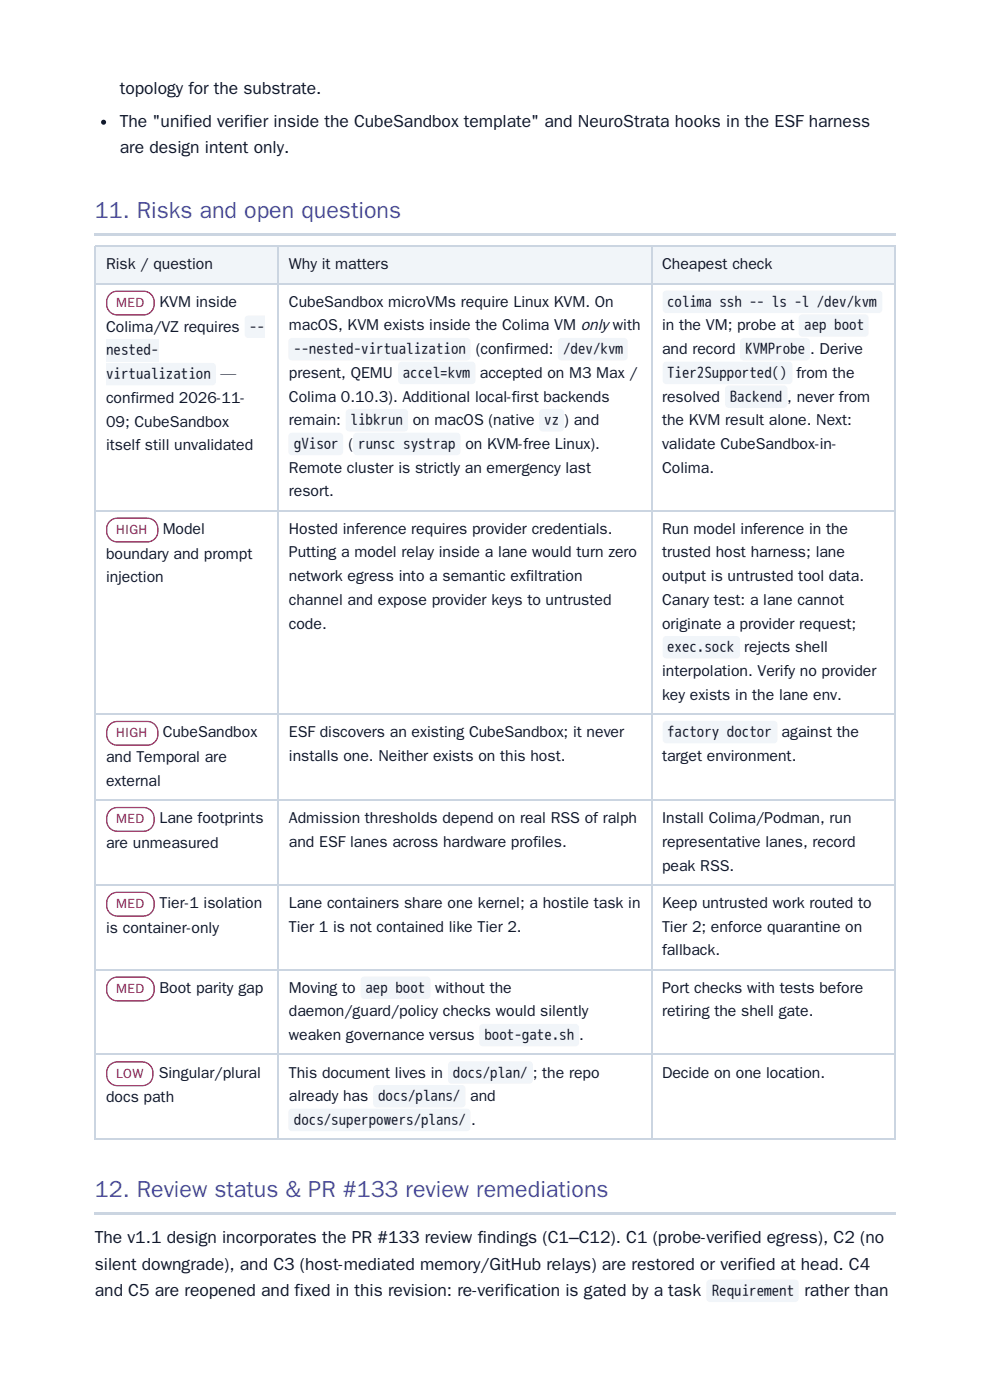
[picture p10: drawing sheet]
<svg xmlns="http://www.w3.org/2000/svg" width="210mm" height="297mm" viewBox="0 0 210 297" stroke-linecap="round" stroke-linejoin="round" font-family="sans-serif">
<defs><g id="words">
<g font-size="4.9" fill="#4f46e5">
<text x="20.1" y="46.3">11. Risks and open questions</text>
<text x="20.1" y="254">12. Review status &amp; PR #133 review remediations</text>
</g>
<g font-size="3.7" fill="#0f172a">
<text x="25.4" y="19.8">topology for the substrate.</text>
<text x="25.4" y="27">The &quot;unified verifier inside the CubeSandbox template&quot; and NeuroStrata hooks in the ESF harness</text>
<text x="25.4" y="32.5">are design intent only.</text>
<text x="20.1" y="263.8">The v1.1 design incorporates the PR #133 review findings (C1–C12). C1 (probe-verified egress), C2 (no</text>
<text x="20.1" y="269.3">silent downgrade), and C3 (host-mediated memory/GitHub relays) are restored or verified at head. C4</text>
<text x="20.1" y="274.9">and C5 are reopened and fixed in this revision: re-verification is gated by a task</text>
<text x="170.5" y="274.9">rather than</text>
</g>
<g font-size="3.3" fill="#0f172a">
<text x="22.5" y="57.2">Risk / question</text>
<text x="61.2" y="57.2">Why it matters</text>
<text x="140.4" y="57.2">Cheapest check</text>
<text x="33.8" y="65.1">KVM inside</text>
<text x="61.2" y="65.1">CubeSandbox microVMs require Linux KVM. On</text>
<text x="22.5" y="70.4">Colima/VZ requires</text>
<text x="61.2" y="70.1">macOS, KVM exists inside the Colima VM only with</text>
<text x="140.4" y="70.1">in the VM; probe at</text>
<text x="100.9" y="75.1">(confirmed:</text>
<text x="140.4" y="75.1">and record</text>
<text x="171.8" y="75.1">. Derive</text>
<text x="46.8" y="80.4">—</text>
<text x="61.2" y="80.2">present, QEMU</text>
<text x="101.7" y="80.2">accepted on M3 Max /</text>
<text x="168.9" y="80.2">from the</text>
<text x="22.5" y="85.5">confirmed 2026-11-</text>
<text x="61.2" y="85.2">Colima 0.10.3). Additional local-first backends</text>
<text x="140.4" y="85.2">resolved</text>
<text x="168.9" y="85.2">never from</text>
<text x="22.5" y="90.5">09; CubeSandbox</text>
<text x="22.5" y="95.5">itself still unvalidated</text>
<text x="61.2" y="90.2">remain:</text>
<text x="73.9" y="95.3">(</text>
<text x="87.5" y="90.2">on macOS (native</text>
<text x="98.7" y="95.3">on KVM-free Linux).</text>
<text x="119.6" y="90.2">) and</text>
<text x="140.4" y="90.2">the KVM result alone. Next:</text>
<text x="140.4" y="95.3">validate CubeSandbox-in-</text>
<text x="61.2" y="100.3">Remote cluster is strictly an emergency last</text>
<text x="140.4" y="100.3">Colima.</text>
<text x="61.2" y="105.3">resort.</text>
<text x="34.5" y="113.2">Model</text>
<text x="61.2" y="113.2">Hosted inference requires provider credentials.</text>
<text x="140.4" y="113.2">Run model inference in the</text>
<text x="22.5" y="118.5">boundary and prompt</text>
<text x="61.2" y="118.3">Putting a model relay inside a lane would turn zero</text>
<text x="140.4" y="118.3">trusted host harness; lane</text>
<text x="22.5" y="123.6">injection</text>
<text x="61.2" y="123.3">network egress into a semantic exfiltration</text>
<text x="140.4" y="123.3">output is untrusted tool data.</text>
<text x="61.2" y="128.3">channel and expose provider keys to untrusted</text>
<text x="140.4" y="128.3">Canary test: a lane cannot</text>
<text x="61.2" y="133.4">code.</text>
<text x="140.4" y="133.4">originate a provider request;</text>
<text x="140.4" y="143.4">interpolation. Verify no provider</text>
<text x="157.8" y="138.4">rejects shell</text>
<text x="140.4" y="148.4">key exists in the lane env.</text>
<text x="22.5" y="161.7">and Temporal are</text>
<text x="34.5" y="156.4">CubeSandbox</text>
<text x="61.2" y="156.4">ESF discovers an existing CubeSandbox; it never</text>
<text x="61.2" y="161.4">installs one. Neither exists on this host.</text>
<text x="140.4" y="161.4">target environment.</text>
<text x="165.7" y="156.4">against the</text>
<text x="22.5" y="166.7">external</text>
<text x="22.5" y="179.9">are unmeasured</text>
<text x="33.8" y="174.6">Lane footprints</text>
<text x="61.2" y="174.6">Admission thresholds depend on real RSS of ralph</text>
<text x="61.2" y="179.7">and ESF lanes across hardware profiles.</text>
<text x="140.4" y="174.6">Install Colima/Podman, run</text>
<text x="140.4" y="179.7">representative lanes, record</text>
<text x="140.4" y="184.7">peak RSS.</text>
<text x="22.5" y="197.9">is container-only</text>
<text x="33.8" y="192.6">Tier-1 isolation</text>
<text x="61.2" y="192.6">Lane containers share one kernel; a hostile task in</text>
<text x="61.2" y="197.6">Tier 1 is not contained like Tier 2.</text>
<text x="140.4" y="192.6">Keep untrusted work routed to</text>
<text x="140.4" y="197.6">Tier 2; enforce quarantine on</text>
<text x="140.4" y="202.7">fallback.</text>
<text x="33.8" y="210.6">Boot parity gap</text>
<text x="61.2" y="210.6">Moving to</text>
<text x="61.2" y="215.6">daemon/guard/policy checks would silently</text>
<text x="92.3" y="210.6">without the</text>
<text x="140.4" y="210.6">Port checks with tests before</text>
<text x="140.4" y="215.6">retiring the shell gate.</text>
<text x="61.2" y="220.7">weaken governance versus</text>
<text x="122.8" y="220.7">.</text>
<text x="22.5" y="233.9">docs path</text>
<text x="33.6" y="228.6">Singular/plural</text>
<text x="61.2" y="228.6">This document lives in</text>
<text x="61.2" y="233.6">already has</text>
<text x="99.7" y="233.6">and</text>
<text x="115" y="228.6">the repo</text>
<text x="140.4" y="228.6">Decide on one location.</text>
<text x="99.9" y="238.7">.</text>
</g>
<g font-size="3.2" fill="#0f172a">
<text x="141.4" y="65.1">colima ssh -- ls -l /dev/kvm</text>
<text x="52.9" y="70.4">--</text>
<text x="170.5" y="70.1">aep boot</text>
<text x="22.5" y="75.4">nested-</text>
<text x="62.3" y="75.1">--nested-virtualization</text>
<text x="119.4" y="75.1">/dev/kvm</text>
<text x="158" y="75.1">KVMProbe</text>
<text x="22.5" y="80.4">virtualization</text>
<text x="85.4" y="80.2">accel=kvm</text>
<text x="141.4" y="80.2">Tier2Supported()</text>
<text x="154.7" y="85.2">Backend ,</text>
<text x="62.3" y="95.3">gVisor</text>
<text x="74.3" y="90.2">libkrun</text>
<text x="76" y="95.3">runsc systrap</text>
<text x="115.4" y="90.2">vz</text>
<text x="141.4" y="138.4">exec.sock</text>
<text x="141.4" y="156.4">factory doctor</text>
<text x="77.5" y="210.6">aep boot</text>
<text x="102.7" y="220.7">boot-gate.sh</text>
<text x="80.2" y="233.6">docs/plans/</text>
<text x="96" y="228.6">docs/plan/ ;</text>
<text x="62.3" y="238.7">docs/superpowers/plans/</text>
<text x="150.9" y="274.9">Requirement</text>
</g>
<g font-size="2.8" fill="#b91c1c">
<text x="24.6" y="65.1">MED</text>
<text x="24.6" y="113.2">HIGH</text>
<text x="24.6" y="156.4">HIGH</text>
<text x="24.6" y="174.6">MED</text>
<text x="24.6" y="192.6">MED</text>
<text x="24.6" y="210.6">MED</text>
<text x="24.6" y="228.6">LOW</text>
</g>
</g></defs>
<path d="M20.1 49.5h169.9v.5h-169.9z" fill="#cbd5e1"/>
<g fill="#f1f5f9">
<path d="M20.4 52.4h38.6v7.9h-38.6z"/>
<path d="M59 52.4h79.1v7.9h-79.1z"/>
<path d="M138.1 52.4h51.9v7.9h-51.9z"/>
</g>
<g fill="none" stroke="#cbd5e1" stroke-width=".26">
<path d="M20.1 52.3h169.9M20.2 52.1v189.7M58.9 52.1v189.7M138.2 52.1v189.7M189.8 52.1v189.7M20.1 60.2h169.9M20.1 108.3h169.9M20.1 151.5h169.9M20.1 169.7h169.9M20.1 187.7h169.9M20.1 205.7h169.9M20.1 223.7h169.9"/>
<path d="M20.1 241.7h169.9"/>
</g>
<path d="M20.1 257.2h169.9v.5h-169.9z" fill="#cbd5e1"/>
<circle cx="22" cy="25.9" r=".53" fill="#0f172a"/>
<path d="M23.3 62.4a2.25 2.25 0 0 1 1.6-.6h5.5a2.53 2.53 0 0 1 2.3 2.5 2.53 2.53 0 0 1-2.3 2.5h-5.5a2.55 2.55 0 0 1-2.2-1.7 2.55 2.55 0 0 1 .6-2.7z" fill="none" stroke="#b91c1c" stroke-width=".26"/>
<g fill="#f1f5f9">
<path d="M52.1 67.2l.6-.3h3.4v4.8h-3.4a.79 .79 0 0 1-.8-.8v-3.2z"/>
<path d="M22.4 72h11.3v4.7h-11.3z"/>
<path d="M22.4 77h22.6a.79 .79 0 0 1 .8 .8v3.2a.79 .79 0 0 1-.8 .8h-22.6z"/>
<path d="M61.4 71.9l.5-.2h37.1a.79 .79 0 0 1 .7 .8v3.2a.79 .79 0 0 1-.7 .8h-37.1a.79 .79 0 0 1-.8-.8v-3.2z"/>
<path d="M118.5 71.9l.6-.2h13.2a.79 .79 0 0 1 .8 .8v3.2a.79 .79 0 0 1-.8 .8h-13.2a.79 .79 0 0 1-.8-.8v-3.2z"/>
<path d="M84.6 77l.6-.3h14.8a.79 .79 0 0 1 .8 .8v3.2a.79 .79 0 0 1-.8 .8h-14.8a.79 .79 0 0 1-.8-.8v-3.2z"/>
<path d="M73.5 87l.6-.2h11.6a.79 .79 0 0 1 .8 .8v3.2a.79 .79 0 0 1-.8 .7h-11.6a.79 .79 0 0 1-.8-.7v-3.2z"/>
<path d="M114.5 87l.6-.2h3.7a.79 .79 0 0 1 .8 .8v3.2a.79 .79 0 0 1-.8 .7h-3.7a.79 .79 0 0 1-.8-.7v-3.2z"/>
<path d="M61.4 92l.5-.2h10.1a.79 .79 0 0 1 .8 .8v3.2a.79 .79 0 0 1-.8 .8h-10.1a.79 .79 0 0 1-.8-.8v-3.2z"/>
<path d="M75.1 92l.6-.2h21.1a.79 .79 0 0 1 .8 .8v3.2a.79 .79 0 0 1-.8 .8h-21.1a.79 .79 0 0 1-.8-.8v-3.2z"/>
<path d="M140.7 61.9l.6-.3h45a.79 .79 0 0 1 .8 .8v3.2a.79 .79 0 0 1-.8 .8h-45a.79 .79 0 0 1-.8-.8v-3.2z"/>
<path d="M169.6 66.9l.5-.2h13.3a.79 .79 0 0 1 .8 .8v3.1a.79 .79 0 0 1-.8 .8h-13.3a.79 .79 0 0 1-.8-.8v-3.1z"/>
<path d="M157.1 71.9l.6-.2h13.2a.79 .79 0 0 1 .8 .8v3.2a.79 .79 0 0 1-.8 .8h-13.2a.79 .79 0 0 1-.8-.8v-3.2z"/>
<path d="M140.7 77l.6-.3h25.9a.79 .79 0 0 1 .8 .8v3.2a.79 .79 0 0 1-.8 .8h-25.9a.79 .79 0 0 1-.8-.8v-3.2z"/>
<path d="M154 82l.5-.2h11.7a.79 .79 0 0 1 .8 .8v3.1a.79 .79 0 0 1-.8 .8h-11.7a.79 .79 0 0 1-.8-.8v-3.1z"/>
</g>
<path d="M23.3 110.6a2.25 2.25 0 0 1 1.6-.7h6.3a2.53 2.53 0 0 1 2.3 2.5 2.53 2.53 0 0 1-2.3 2.6h-6.3a2.55 2.55 0 0 1-2.2-1.7 2.55 2.55 0 0 1 .6-2.7z" fill="none" stroke="#b91c1c" stroke-width=".26"/>
<path d="M140.7 135.2l.6-.3h14.8a.79 .79 0 0 1 .8 .8v3.2a.79 .79 0 0 1-.8 .8h-14.8a.79 .79 0 0 1-.8-.8v-3.2z" fill="#f1f5f9"/>
<path d="M23.3 153.7a2.25 2.25 0 0 1 1.6-.6h6.3a2.53 2.53 0 0 1 2.3 2.5 2.53 2.53 0 0 1-2.3 2.5h-6.3a2.55 2.55 0 0 1-2.2-1.7 2.55 2.55 0 0 1 .6-2.7z" fill="none" stroke="#b91c1c" stroke-width=".26"/>
<path d="M140.7 153.2l.6-.3h22.7a.79 .79 0 0 1 .8 .8v3.2a.79 .79 0 0 1-.8 .8h-22.7a.79 .79 0 0 1-.8-.8v-3.2z" fill="#f1f5f9"/>
<path d="M23.3 172a2.25 2.25 0 0 1 1.6-.7h5.5a2.53 2.53 0 0 1 2.3 2.5 2.53 2.53 0 0 1-2.3 2.5h-5.5a2.55 2.55 0 0 1-2.2-1.6 2.55 2.55 0 0 1 .6-2.7zM23.3 190a2.25 2.25 0 0 1 1.6-.7h5.5a2.53 2.53 0 0 1 2.3 2.5 2.53 2.53 0 0 1-2.3 2.5h-5.5a2.55 2.55 0 0 1-2.2-1.6 2.55 2.55 0 0 1 .6-2.7zM23.3 208a2.25 2.25 0 0 1 1.6-.7h5.5a2.53 2.53 0 0 1 2.3 2.5 2.53 2.53 0 0 1-2.3 2.5h-5.5a2.55 2.55 0 0 1-2.2-1.6 2.55 2.55 0 0 1 .6-2.7z" fill="none" stroke="#b91c1c" stroke-width=".26"/>
<g fill="#f1f5f9">
<path d="M76.7 207.4l.6-.2h13.2a.79 .79 0 0 1 .8 .8v3.1a.79 .79 0 0 1-.8 .8h-13.2a.79 .79 0 0 1-.8-.8v-3.1z"/>
<path d="M101.8 217.5l.6-.3h19.6a.79 .79 0 0 1 .8 .8v3.2a.79 .79 0 0 1-.8 .8h-19.6a.79 .79 0 0 1-.8-.8v-3.2z"/>
</g>
<path d="M23.3 226a2.24 2.24 0 0 1 1.6-.7h5.3a2.53 2.53 0 0 1 2.2 2.5 2.53 2.53 0 0 1-2.2 2.5h-5.3a2.55 2.55 0 0 1-2.2-1.7 2.55 2.55 0 0 1 .6-2.6z" fill="none" stroke="#b91c1c" stroke-width=".26"/>
<g fill="#f1f5f9">
<path d="M95.2 225.4l.6-.2h16.4a.79 .79 0 0 1 .8 .8v3.1a.79 .79 0 0 1-.8 .8h-16.4a.79 .79 0 0 1-.8-.8v-3.1z"/>
<path d="M79.3 230.4l.6-.2h18a.79 .79 0 0 1 .8 .8v3.2a.79 .79 0 0 1-.8 .8h-18a.79 .79 0 0 1-.8-.8v-3.2z"/>
<path d="M61.4 235.4l.5-.2h37.1a.79 .79 0 0 1 .7 .8v3.2a.79 .79 0 0 1-.7 .8h-37.1a.79 .79 0 0 1-.8-.8v-3.2z"/>
<path d="M150 271.7l.5-.2h18a.79 .79 0 0 1 .8 .8v3.1a.79 .79 0 0 1-.8 .8h-18a.79 .79 0 0 1-.7-.8v-3.1z"/>
</g>
<use href="#words"/>
</svg>
